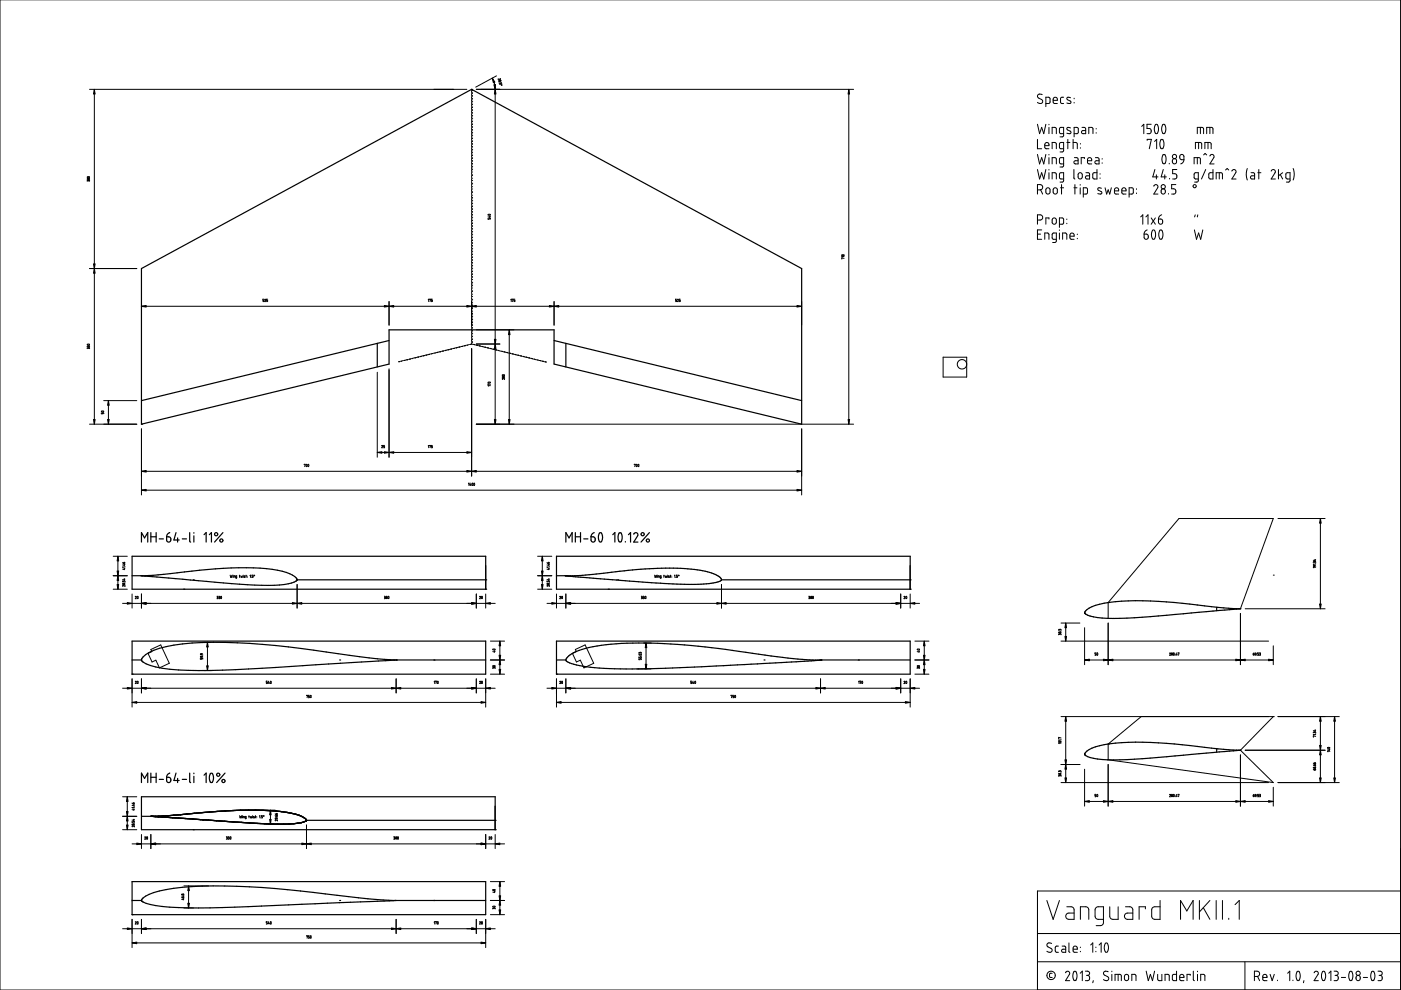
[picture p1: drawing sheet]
<svg xmlns="http://www.w3.org/2000/svg" width="297mm" height="210mm" viewBox="0 0 297 210" stroke-linecap="round" stroke-linejoin="round" font-family="sans-serif">
<g fill="none" stroke="#000" stroke-width=".21">
<path d="M0 0h296.9v209.9h-296.9zM19 18.9h80M20 18.9v71M96 18.9h.1M100 19.8h.1M100 19.7h.1M100 19.2h.1M100 19.1h.1M100 18.9h.1M100 19.3v.3M100 19.9v.3M101 18.9h80"/>
<path d="M104.4 16.6l.4 1 .2 1.1v71.2M105.3 16.1l-4.4 2.4M105.8 17.5h.1M105.9 17.7l.2 .1v-.2l.2-.1 .1 .3M106 16.6l.1 .2-.5-.1 .1 .3M180 18.9v71M18.5 37.5h.1a.17 .17 0 0 1 .2-.1 .17 .17 0 0 1 .1 .3zM18.7 38.3l-.2-.1v.2M18.7 38.3l.2-.1 .1 .2M18.7 38.3v.1M100 39.6h.1M100 39h.1"/>
<path d="M100 38.9h.1M100 38.3h.1M100 37.8h.1M100 37.2h.1M100 37.1h.1M100 36.5h.1M100 36h.1M100 35.9h.1M100 35.4h.1M100 35.3h.1M100 34.8h.1M100 34.7h.1"/>
<path d="M100 34.2h.1M100 34.1h.1M100 33.6h.1M100 33.5h.1M100 33h.1M100 32.9h.1M100 32.4h.1M100 32.3h.1M100 31.8h.1M100 31.7h.1M100 31.2h.1M100 31.1h.1"/>
<path d="M100 30.6h.1M100 30.5h.1M100 30h.1M100 29.9h.1M100 29.4h.1M100 29.3h.1M100 28.8h.1M100 28.7h.1M100 28.2h.1M100 28.1h.1M100 27.6h.1M100 27.5h.1"/>
<path d="M100 27h.1M100 26.9h.1M100 26.4h.1M100 26.3h.1M100 25.8h.1M100 25.7h.1M100 25.2h.1M100 25.1h.1M100 24.6h.1M100 24.5h.1M100 24h.1M100 23.9h.1"/>
<path d="M100 23.4h.1M100 23.3h.1M100 22.8h.1M100 22.7h.1M100 22.2h.1M100 22.1h.1M100 21.6h.1M100 21.5h.1M100 21h.1M100 20.9h.1M100 20.4h.1M100 20.3h.1"/>
<path d="M100 20.5v.2M100 21.1v.3M100 21.7v.2M100 22.3v.2M100 22.9v.3M100 23.5v.2M100 24.1v.2M100 24.7v.3M100 25.3v.2M100 25.9v.2M100 26.5v.3M100 27.1v.2"/>
<path d="M100 27.7v.2M100 28.3v.3M100 28.9v.2M100 29.5v.2M100 30.1v.3M100 30.7v.2M100 31.3v.2M100 31.9v.3M100 32.5v.2M100 33.1v.2M100 33.7v.3M100 34.3v.2"/>
<path d="M100 34.9v.2M100 35.5v.3M100 36.1v.2M100 36.6h.1M100 36.7v.2M100 37.3v.2M100 37.7h.1M100 37.9v.2M100 38.4h.1M100 38.5v.2M100 39.1v.2M100 39.5h.1"/>
<path d="M100 39.7v.2M220 29.5v2h.9M220 26.4l.4 1.9 .5-1.3 .4 1.3 .4-1.9M220 32.7l.4 2.1 .5-1.4 .4 1.4 .4-2.1M220 35.9l.4 2.1 .5-1.4 .4 1.4 .4-2.1M221 20.1l-.7-.1-.3 .1v.4l.1 .2 .9 .6v.4l-.3 .2-.7-.2M221.5 30.9h.9l-.2-.6-.3-.1-.3 .2-.1 .8 .3 .3h.6M221.7 21.9l.9-.1v-.9l-.1-.2-.8-.1v2M221.8 40l.5-.2 .3 .2v.8l-.3 .3h-.3l-.2-.2zM222.4 26.4v.1M222.4 27v1.3M222.4 32.7v.2"/>
<path d="M222.4 33.4v1.4M222.4 35.9v.1M222.4 36.6v1.4M223.1 28.3v-1.3h.6l.2 .2 .1 1.1M223.1 31.5v-1.3h.5l.3 .2 .1 1.1M223.1 34.8v-1.4h.6l.2 .2 .1 1.2M223.1 38v-1.4h.6l.2 .2 .1 1.2M223.3 21.3h.9l-.1-.6-.3-.1-.4 .1-.1 .9 .2 .3h.7M223.4 39.9l.4-.1 .4 .3v.7l-.3 .3h-.3l-.3-.3zM224.9 39.8h.6M225.1 39.1v2M225.5 20.6h-.4l-.2 .3v.9l.6 .1"/>
<path d="M225.5 28.3l-.8-.1-.1-.9 .2-.2 .7-.1v1.8l-.3 .2h-.5M225.5 31.5l-.8-.1-.1-.9 .2-.3h.7v1.8l-.3 .2h-.5M225.5 34.8h-.6l-.3-.3v-.8l.2-.2 .7-.1v1.8l-.2 .2h-.6M225.5 38h-.6l-.2-.2-.1-.9 .2-.2 .7-.1v1.8l-.2 .2h-.6M226.2 30.2h.6M226.4 29.5v2M227 20.7l-.4-.1a.29 .29 0 0 0-.4 .1 .29 .29 0 0 0 .1 .4l.6 .3a.35 .35 0 0 1 0 .5 .35 .35 0 0 1-.5 0l-.2-.1M227 27.1l-.4-.1a.29 .29 0 0 0-.4 .1 .29 .29 0 0 0 .1 .4l.6 .3a.36 .36 0 0 1 0 .5 .36 .36 0 0 1-.5 0l-.2-.1M227.5 30.2l.8 .1 .1 1.2M227.5 29.5v2M227.7 35.9v1.9l.2 .2M227.7 39.8h.6"/>
<path d="M227.7 28.3l.9-.1v-1l-.1-.1-.8-.1v2M227.7 20.8v.2M227.7 21.7v.1M227.8 33.4h.5l.3 .3v1.1l-.7-.1a.34 .34 0 0 1-.2-.3 .34 .34 0 0 1 .3-.3h.6M227.9 39.1v2M228.7 36.7l.4-.1 .3 .3v.7l-.2 .3h-.3l-.3-.2zM229 39.1v.2M229 39.8v1.3M229.1 30.4v.1M229.1 31.3v.1M229.4 27h.6l.2 .3v1h-.6a.33 .33 0 0 1-.3-.3 .33 .33 0 0 1 .3-.3h.6M229.9 33.6v-.2h-.7v1.4"/>
<path d="M230.2 36.6h.6l.2 .3v1.1l-.7-.1a.34 .34 0 0 1-.2-.3 .34 .34 0 0 1 .4-.3h.5M230.6 34.1h.9l-.3-.6h-.5l-.1 1 .1 .2 .8 .1M230.8 28.3v-1.3l.9 .1v1.2M232.2 33.4h.6l.2 .3v1.1l-.6-.1a.34 .34 0 0 1-.3-.3 .34 .34 0 0 1 .4-.3h.5M232.4 27.2v.1M232.4 28.1v.1M232.6 35.9v2.1l-.8-.1-.1-.2 .1-1 .8-.1M233.2 36.8v.1M233.2 37.7v.1M233.5 39.9l-.3-.1a.31 .31 0 0 0-.4 .1 .31 .31 0 0 0 .1 .4l.6 .3a.36 .36 0 0 1 0 .5 .36 .36 0 0 1-.6 0l-.2-.1M233.7 33.6v.1M233.7 34.5v.1"/>
<path d="M234.3 39.8l.3 1.3 .3-.8 .4 .8 .3-1.3M242.1 26.8l.4-.4v1.9M243.2 29.8v-.3h.9l-.4 2M244.1 26.4h-.9v.8l.6 .1 .3 .3-.2 .6-.7 .1M244.6 39.5l.4-.4 .5 .4-.9 1.6h.9M244.8 30l.4-.5v2M244.9 35.9l-.5 1.6h1.1M245 26.4a.64 .64 0 0 1 .6 .9l-.1 .7a.36 .36 0 0 1-.4 .3 .36 .36 0 0 1-.3-.4v-.8zM245.2 37.1v.9M246.1 29.7a.56 .56 0 0 1 .6 .1 .56 .56 0 0 1 .1 .6l-.1 .8a.36 .36 0 0 1-.5 .3 .36 .36 0 0 1-.2-.4l-.1-.8zM246.5 26.5a.52 .52 0 0 1 .6 .1 .52 .52 0 0 1 .1 .6l-.1 .8a.38 .38 0 0 1-.5 .3 .38 .38 0 0 1-.2-.5l-.1-.7zM246.6 32.9a.56 .56 0 0 1 .5 .1 .56 .56 0 0 1 .1 .6l-.1 .9a.38 .38 0 0 1-.5 .2 .38 .38 0 0 1-.2-.5v-.7z"/>
<path d="M246.6 35.9l-.4 1.6h1.1M247 37.1v.9M247.9 34.6v.2M248 37.8v.2M248.7 33.8l.2-.2 .5 .2v.6l-.1 .3-.3 .1-.3-.2zM249.3 39.1h-.9v.9h.6l.3 .4-.2 .7h-.7M249.5 35.9h-.9v.9l.6 .1 .3 .3-.1 .6-.8 .2M250.2 32.9l.3-.2 .4 .2 .1 .2v.8l-.7-.2-.2-.2zM251 33.9l-.2 .6-.5 .3M253.2 34.8v-1.4l1.2 .1 .1 1.3M253.4 31.5v-1.3l1.3 .1 .1 .1v1.1M253.9 28.3v-1.3l1.2 .1 .1 1.2"/>
<path d="M253.9 33.4v1.4M254.1 38h-.6l-.3-.2v-.9l.1-.2 .8-.1v1.8l-.3 .2h-.5M254.1 30.2v1.3M254.5 27v1.3M255.2 32.9l.3-.4 .3 .4M255.5 31.5v-1.3h1.1l.2 .3v1M255.6 35.9l-.9 2.1M255.8 28.3v-1.3l1.3 .1 .1 1.2M256.1 30.2v1.3M256.5 33.1l.4-.4 .5 .3v.3l-.9 1.5h.9M256.5 27v1.3M257.2 35.9v2.1l-.7-.1-.2-.2v-1l.9-.1"/>
<path d="M257.9 38v-1.4l1.2 .1 .1 1.3M258.5 36.6v1.4M259.8 36l.4-.3 .3 .3M261.2 36.3l.4-.4 .4 .3v.4l-.8 1.4h.9M264.5 35.7l-.3 1.2 .3 1.3M265.2 36.6h.6l.2 .3v1.1l-.7-.1a.34 .34 0 0 1-.2-.4 .34 .34 0 0 1 .4-.2h.5M266.7 36.6h.6M266.9 35.9v2.1M269.5 36.3l.4-.4 .5 .3-.1 .4-.8 1.4h.9M271.1 35.9v2.1M271.4 37l.5 1M271.9 36.6l-.8 .7"/>
<path d="M273.5 38h-.6l-.2-.2-.1-.9 .2-.2 .7-.1v1.7l-.2 .3h-.6M274.2 35.7l.2 1.1-.2 1.4M19 56.9h10M100 60h.1M100 59.9h.1M100 59.3h.1M100 58.8h.1M100 58.7h.1M100 58.2h.1M100 58.1h.1M100 57.6h.1M100 57.5h.1"/>
<path d="M100 57h.1M100 56.9h.1M100 56.4h.1M100 56.3h.1M100 55.8h.1M100 55.7h.1M100 55.2h.1M100 55.1h.1M100 54.6h.1M100 54.5h.1M100 54h.1M100 53.9h.1"/>
<path d="M100 53.4h.1M100 53.3h.1M100 52.8h.1M100 52.7h.1M100 52.2h.1M100 52.1h.1M100 51.6h.1M100 51.5h.1M100 51h.1M100 50.9h.1M100 50.4h.1M100 50.3h.1"/>
<path d="M100 49.8h.1M100 49.7h.1M100 49.2h.1M100 49.1h.1M100 48.6h.1M100 48.5h.1M100 48h.1M100 47.9h.1M100 47.4h.1M100 47.3h.1M100 46.8h.1M100 46.7h.1"/>
<path d="M100 46.2h.1M100 46.1h.1M100 45.6h.1M100 45.5h.1M100 45h.1M100 44.9h.1M100 44.4h.1M100 44.3h.1M100 43.8h.1M100 43.7h.1M100 43.2h.1M100 43.1h.1"/>
<path d="M100 42.6h.1M100 42.5h.1M100 42h.1M100 41.9h.1M100 41.4h.1M100 40.8h.1M100 40.7h.1M100 40.1h.1M100 40.2h.1M100 40.3v.3M100 40.9v.2M100 41.3h.1"/>
<path d="M100 41.5v.2M100 42.1v.3M100 42.7v.2M100 43.3v.2M100 43.9v.3M100 44.5v.2M100 45.1v.2M100 45.7v.3M100 46.3v.2M100 46.9v.2M100 47.5v.3M100 48.1v.2"/>
<path d="M100 48.7v.2M100 49.3v.3M100 49.9v.2M100 50.5v.2M100 51.1v.3M100 51.7v.2M100 52.3v.2M100 52.9v.2M100 53.5v.2M100 54.1v.2M100 54.7v.2M100 55.3v.2"/>
<path d="M100 55.9v.2M100 56.5v.2M100 57.1v.2M100 57.7v.2M100 58.3v.2M100 58.9v.2M100 59.4h.1M100 59.5v.2M103.5 46.2v.3h.2l.1-.3 .1 .1 .1 .2M103.5 45.5v-.1a.18 .18 0 0 1 .3 0 .18 .18 0 0 1 0 .2h-.3zM103.8 45.9h.2M103.9 45.8v.3l-.4-.1"/>
<path d="M178.5 54.1v-.1a.17 .17 0 0 1 .3-.1 .17 .17 0 0 1 0 .3zM179 54.8l-.5-.1v.2M179 54.4h-.5l.1 .1M220 40.3h.6l.3-.2 .2-.5-.2-.3-.9-.2v2M220 46.7l.9-.2 .2-.3-.2-.5-.3-.1h-.6v1.9M220 49.6h.6M220.6 40.2l.5 .9M220.9 48.7h-.9v2h.9M221.5 50.7v-1.3l.8 .1 .1 1.2M222.4 46.4v-.2h-.7v1.3M223.2 46.4l.4-.2 .3 .3v.8l-.3 .2-.5-.2zM224 50.7l-.9-.1v-.9l.1-.2 .8-.1v1.7l-.2 .3h-.6"/>
<path d="M224.6 47.5l.8-.1 .1-1-.1-.1-.8-.1v2M224.6 48.7v.2M224.6 49.4v1.3M225.3 50.7v-1.3l.8 .1 .1 1.2M226.2 46.4v.1M226.2 47.3v.1M226.8 50.1h.9l-.1-.6-.3-.1-.4 .2-.1 .8 .3 .3h.6M228.4 49.6v.1M228.4 50.5v.1M229.7 41.1h.6l.2-.1 .1-.9-.2-.2-.7-.1v2M236.3 40.5h.9l-.1-.6-.3-.1-.4 .1-.1 .9 .2 .3h.7M237.8 40.5h.9l-.1-.6-.4-.1-.3 .2-.1 .9 .3 .2h.6"/>
<path d="M239.4 41.1h.6l.2-.1 .1-1-.2-.2h-.7v2M241 40v.2M241 40.9v.1M241.9 46l.4-.4v1.9M242.6 49.6l.6 .1 .2 .1 .1 .6-.3 .3h-.3l-.3-.2zM243 46l.4-.4v1.9M243.2 48.7l-.5 .4-.1 .5M244.1 46.2l.9 1.3M244.3 48.9a.56 .56 0 0 1 .6 .1 .56 .56 0 0 1 .1 .6l-.1 .8a.36 .36 0 0 1-.4 .3 .36 .36 0 0 1-.3-.5l-.1-.7zM245 46.2l-.9 1.3M245.6 46.4l.8 .1 .1 .3-.1 .6-.2 .1-.5-.1zM245.9 48.9a.58 .58 0 0 1 .6 .1 .58 .58 0 0 1 .1 .7l-.1 .7a.38 .38 0 0 1-.5 .3 .38 .38 0 0 1-.3-.5v-.7z"/>
<path d="M246.3 40.2l.3-.2 .4 .2 .1 .5-.2 .4h-.3l-.3-.1zM246.3 45.6l-.5 .2-.2 .6M247.7 41v.1M253.2 48.7l.5 2 .4-1.3 .5 1.3 .4-2M253.4 45.6l-.1 .4M254 45.6l-.1 .4M18.5 73h.1a.17 .17 0 0 1 .2-.1 .17 .17 0 0 1 .1 .3zM18.7 73.8l-.2-.1v.2M18.7 73.8l.2-.1 .1 .2M18.7 73.4h-.2v.2M18.7 73.4l.2-.1 .1 .3M18.7 73.4v.1"/>
<path d="M18.7 73.8v.1M30 63.9v5M30 64.9h140M56 63.4h-.3v.3l.3 .1-.3 .1M56.1 63.5h.2l-.2 .4h.2M56.1 63.5h.1M56.7 63.4h-.2v.3l.2 .1-.2 .1M80 78.9v18M82.5 63.9v5M82.5 78.2v18.7M84.5 76.7h.1M84.8 76.6l-.2 .1"/>
<path d="M84.9 76.6h.1M85 76.6h.1M85.4 76.5h-.2M85.5 76.5h.1M85.6 76.4h.1M86 76.3l-.2 .1M86.1 76.3h.1M86.2 76.3h.1M86.6 76.2l-.3 .1M86.7 76.2h.1M86.8 76.1h.1M87.2 76.1h-.3"/>
<path d="M87.3 76h.1M87.4 76h.1M87.7 75.9l-.2 .1M87.9 75.9h.1M88 75.9h.1M88.3 75.8h-.2M88.4 75.7h.1M88.6 75.7h.1M88.9 75.6l-.2 .1M89 75.6h.1M89.1 75.6h.1M89.5 75.5h-.2"/>
<path d="M89.6 75.5h.1M89.7 75.4h.1M90.1 75.4h-.3M90.2 75.3h.1M90.3 75.3h.1M90.7 75.2l-.3 .1M90.8 75.2h.1M90.8 63.5l.1-.1v.5M90.9 75.1h.1M91.1 63.5l.2-.1-.1 .5M91.2 75.1h-.2M91.4 75h.1"/>
<path d="M91.5 75h.1M91.7 63.4h-.2v.3h.2l-.2 .2M91.8 74.9l-.2 .1M91.9 74.9h.1M92.1 74.9h.1M92.4 74.8h-.2M92.5 74.8h.1M92.6 74.7h.1M93 74.6l-.2 .1M93.1 74.6h.1M93.2 74.6h.1M93.6 74.5h-.3"/>
<path d="M93.7 74.5h.1M93.8 74.4h.1M94.1 74.4h-.2M94.3 74.3h.1M94.4 74.3h.1M94.7 74.2l-.2 .1M94.8 74.2h.1M95 74.2h.1M95.3 74.1h-.2M95.4 74h.1M95.5 74h.1M95.9 73.9l-.2 .1"/>
<path d="M96 73.9h.1M96.1 73.9h.1M96.5 73.8l-.3 .1M96.6 73.8h.1M96.7 73.7h.1M97.1 73.6l-.3 .1M97.2 73.6h.1M97.3 73.6h.1M97.6 73.5l-.2 .1M97.8 73.5h.1M97.9 73.4h.1M98.2 73.4h-.2"/>
<path d="M98.3 73.3h.1M98.5 73.3h.1M98.8 73.2l-.2 .1M98.9 73.2h.1M99 73.2h.1M99.4 73.1h-.2M99.5 73h.1M99.6 73h.1M100 72.6h.1M100 72.5h.1M100 72h.1M100 71.9h.1"/>
<path d="M100 71.4h.1M100 71.3h.1M100 70.8h.1M100 70.7h.1M100 70.2h.1M100 70.1h.1M100 69.6h.1M100 69.5h.1M100 69h.1M100 68.9h.1M100 68.4h.1M100 68.3h.1"/>
<path d="M100 67.8h.1M100 67.7h.1M100 67.2h.1M100 67.1h.1M100 66.6h.1M100 66.5h.1M100 66h.1M100 65.4h.1M100 65.3h.1M100 64.8h.1M100 64.7h.1M100 64.2h.1"/>
<path d="M100 63.6h.1M100 63.5h.1M100 62.9h.1M100 62.4h.1M100 61.8h.1M100 61.7h.1M100 61.1h.1M100 60.6h.1M100 60.5h.1M100 60.1v.2M100 60.7v.2M100 61.2h.1"/>
<path d="M100 61.3v.2M100 61.9v.2M100 62.3h.1M100 62.5v.2M100 63h.1M100 63.1v.3M100 63.7v5.2M100 69.1v.2M100 69.7v.2M100 70.3v.2M100 70.9v.2M100 71.5v.2"/>
<path d="M100 72.1v.2M100 72.7v.2M100 73.9v27M100 72.9l.2 .1M100 72.9l-.2 .1M100.3 73h.1M100.5 73h.1M100.6 73.1h.2M100.9 73.2h.1M101 72.9h5M101 69.9h8M101 73.2h.1"/>
<path d="M101.2 73.2l.2 .1M101.5 73.3h.1M101.6 73.3h.1M101.7 73.4h.3M102.1 73.4h.1M102.2 73.5h.1M102.3 73.5l.3 .1M102.7 73.6h.1M102.8 73.6h.1M102.9 73.6l.2 .1M103.3 73.7h.1M103.4 73.8h.1"/>
<path d="M103.5 73.8l.2 .1M103.8 73.9h.1M103.9 73.9h.1M104.1 73.9l.2 .1M104.4 74h.1M104.5 74h.1M104.6 74.1h.3M105 74.2h.1M105.1 74.2h.1M105.2 74.2l.3 .1M105.6 74.3h.1M105.7 74.3h.1"/>
<path d="M105.8 74.4h.2M106.2 74.4h.1M106.3 74.5h.1M106.4 74.5h.2M106.5 79.9h.1a.18 .18 0 0 1 .2-.1 .18 .18 0 0 1 .1 .2zM106.5 79.5h.1a.17 .17 0 0 1 .2-.1 .17 .17 0 0 1 0 .3zM106.7 74.6h.1M106.9 74.6h.1M107 74.6l.2 .1M107.3 74.7h.1M107.4 74.8h.1M107.6 74.8h.2"/>
<path d="M107.9 74.9h.1M108 69.9v20M108 74.9h.1M108.1 74.9l.3 .1M108.3 63.5l.1-.1v.5M108.5 75h.1M108.6 63.5l.2-.1-.1 .5M108.6 75h.1M108.7 75.1h.3M109.1 75.1h.1M109.2 63.4h-.3v.3l.3 .1-.3 .1M109.2 75.2h.1"/>
<path d="M109.3 75.2l.2 .1M109.7 75.3h.1M109.8 75.3h.1M109.9 75.4h.2M110.2 75.4h.1M110.4 75.5h.1M110.5 75.5h.2M110.8 75.6h.1M110.9 75.6h.1M111.1 75.6l.2 .1M111.4 75.7h.1M111.5 75.7h.1"/>
<path d="M111.6 75.8h.3M112 75.9h.1M112.1 75.9h.1M112.2 75.9l.3 .1M112.6 76h.1M112.7 76h.1M112.8 76.1h.2M113.2 76.1h.1M113.3 76.2h.1M113.4 76.2l.2 .1M113.7 76.3h.1M113.9 76.3h.1"/>
<path d="M114 76.3l.2 .1M114.3 76.4h.1M114.4 76.5h.1M114.6 76.5h.2M114.9 76.6h.1M115 76.6h.1M115.1 76.6l.3 .1M115.5 76.7h.1M115.6 76.7h.1M115.7 76.8h.1M117.5 63.9v5M143.4 63.4h-.2v.3h.2l-.2 .2"/>
<path d="M143.6 63.5h.2l-.2 .4h.2M144.2 63.4h-.2v.3l.2 .1-.2 .1M170 63.9v5M200 75.7h5v4.2h-5zM19 89.9h10M21.5 87.5v.2h.2l.1-.2 .2 .2M21.5 87.2a.19 .19 0 0 1 .3-.1 .19 .19 0 0 1 .1 .2zM22 84.9h7M23 84.9v5M30 99.9h140M30 90.9v14M64.5 98.5l.2-.1-.1 .5"/>
<path d="M64.9 98.4l.2 .1a.19 .19 0 0 1 .1 .2 .19 .19 0 0 1-.3 .1zM65.3 98.5h.1a.18 .18 0 0 1 .2 .2 .18 .18 0 0 1-.3 .1zM80 95.9h20M80.9 94.5l.3 .1-.3 .3h.3M80.9 94.5h.1M81.5 94.4h-.2v.3h.2v.2h-.2M90.8 94.6l.1-.2v.5M91.1 94.5l.2-.1-.1 .5M91.7 94.4h-.2v.3h.2v.2h-.2M101 89.9h80M103.5 81.1v-.1a.19 .19 0 0 1 .3-.1 .19 .19 0 0 1 .1 .3zM104 81.8h-.5l.1 .1"/>
<path d="M104 81.5l-.5-.1v.2M107 80.2v.2l-.5-.2 .1 .2M134.5 98.5l.2-.1-.1 .5M134.9 98.5h.1a.19 .19 0 0 1 .2 .2 .19 .19 0 0 1-.3 .1zM135.3 98.4l.1 .1a.19 .19 0 0 1 .1 .2 .19 .19 0 0 1-.2 .1zM170 90.9v14M24 117.9h3M25 117.9v7M26 119.3l.2 .1M26.2 119.3h.3l-.1 .1h-.2zM26.3 119.7h.2M26.4 119.6v.3l-.4-.1"/>
<path d="M30 103.9h140M99.3 102.6l.1-.2v.5M99.7 102.4l-.1 .4h.3M99.8 102.7v.2M100.1 102.5h.1a.19 .19 0 0 1 .1 .2 .19 .19 0 0 1-.2 .1zM100.5 102.5h.1a.19 .19 0 0 1 .1 .2 .19 .19 0 0 1-.3 .1zM114 117.9h3M115 117.9v7M116 119.3l.2 .1M116.2 119.3l.3 .1h-.3zM116.2 119.7h.3M116.4 119.6v.3l-.4-.1"/>
<path d="M271 109.9h9.9M278.7 119.2l-.2-.1-.1 .2M278.7 119.2l.2-.1 .1 .2M278.7 119.2h.1M278.7 119.9l-.1 .2M278.7 119.9h-.2l.1 .2M278.7 119.9l.3 .2M278.7 118.7h.3M278.8 118.6v.3l-.4-.1M278.9 119.4h.1M279 119.6h-.6l.2 .1M280 109.9v19.2"/>
<path d="M24 122.1h3M24 124.9h3M26 123.1v.3h.2l.1-.3 .2 .3M26 127.9h79M26.1 124.3h.1M26.3 120.6h.2M26.3 122.8h.2M26.4 120.5v.3l-.4-.1M26.4 122.7v.3l-.4-.1M26.5 120.1h.1M26.5 123.5h.1M26.5 124.1v.2l-.4-.2v.2"/>
<path d="M26.5 120.2h-.5l.1 .1M28 125.9v3M28.7 126.5h.2l-.2 .4h.2M29.1 126.4l.2 .1a.18 .18 0 0 1 .1 .3 .18 .18 0 0 1-.3 0zM30 125.9v3M32 137.7l2.1-1 1.8 3.9-2.1 1-.8-1.6-.8 .4-.8-1.9 .8-.3zM42.5 139.5v.3h.2l.1-.3 .2 .3M42.5 138.6h.3l-.1 .2h-.2zM42.5 139.1h.3l-.1 .3-.2-.1zM42.8 139.1l.2 .2M42.8 138.6l.2 .1M43 139h.1"/>
<path d="M43 136.2h1.3M44 136.2v6M46 126.4l.2 .1-.1 .2M46 126.7h.1M46.1 126.7l.1 .2h-.2M46.4 126.4l.2 .1-.1 .2M46.4 126.7h.1M46.5 126.7l.1 .1-.2 .1M46.8 126.4l.1 .1a.18 .18 0 0 1 .2 .3 .18 .18 0 0 1-.3 0zM48.8 121.9l.1 .5 .1-.3 .1 .3 .1-.5M49.4 121.9v.1M49.4 122.1v.3"/>
<path d="M49.6 122.4v-.3h.2v.3M50.2 122.4h-.2v-.3h.2v.4l-.2 .1M50.7 122.1h.2M50.8 121.9v.5M51.1 122.1v.3l.1-.2 .1 .2 .1-.3M51.6 121.9v.1M51.6 122.1v.3M51.9 122.1l-.2 .1 .2 .2h-.2M52.1 122.1h.2M52.2 121.9v.5M52.5 122.2h.1M52.5 122.4h.1"/>
<path d="M53 122l.1-.1v.5M53.3 122.4h.1M53.7 121.9h-.3v.3l.3 .1-.3 .1M63 123.9v5M81.5 126.4l.2 .1-.1 .2M81.5 126.7h.1M81.6 126.7l.1 .2h-.2M82.3 126.4l.1 .1a.18 .18 0 0 1 .2 .3 .18 .18 0 0 1-.3 0zM101 125.9v3M101.7 126.5h.2l-.2 .4h.2M102.1 126.4l.2 .1a.19 .19 0 0 1 0 .2 .19 .19 0 0 1-.2 .1zM103 125.9v3"/>
<path d="M104 135.9h3M104 139.9h3M104.5 137.7v-.1a.18 .18 0 0 1 .3-.1 .18 .18 0 0 1 0 .3zM104.8 138.1h.2M104.9 138v.3l-.4-.1M106 135.9v7M114 122.1h3M114 124.9h3M116 123.1v.3h.2l.1-.3 .2 .3M116 127.9h79M116.2 120.6h.3M116.2 122.8h.3"/>
<path d="M116.4 120.5v.3l-.4-.1M116.4 122.7v.3l-.4-.1M116.5 120.1h.1M116.5 123.5h.1M116.5 124.1v.2l-.4-.2-.1 .1 .1 .1M116.5 120.2h-.5l.1 .1M118 125.9v3M118.7 126.5h.2l-.2 .4h.2M119.1 126.4l.2 .1a.19 .19 0 0 1 0 .2 .19 .19 0 0 1-.2 .1zM120 125.9v3M122 137.7l2.1-1 1.8 3.9-2.1 1-.8-1.6-.8 .4-.8-1.9 .8-.3zM135.5 139.6v.3h.2l.1-.3 .2 .3"/>
<path d="M135.5 139.3v.2h.2l.1-.2 .2 .2M135.5 138.7a.18 .18 0 0 1 .3-.1 .18 .18 0 0 1 0 .3zM135.7 138.4l-.1-.1-.1 .2M135.7 138.4l.2-.1 .1 .2M135.7 138.4v.1M136 139.1h.1M136 126.4l.2 .1-.1 .2M136 126.7h.1M136.1 126.7l.1 .1-.2 .1M136.4 126.4l.2 .1-.1 .2M136.4 126.7h.1M136.4 136.3h1.6"/>
<path d="M136.5 126.7l.1 .2h-.2M136.8 126.4l.1 .1a.18 .18 0 0 1 .1 .3 .18 .18 0 0 1-.2 0zM137 136.3v5.5M138.8 121.9l.1 .5 .1-.3 .1 .3 .1-.5M139.4 121.9v.1M139.4 122.1v.3M139.6 122.4v-.3h.2v.3M140.2 122.4h-.2v-.3h.2v.5h-.2M140.7 122.1h.2M140.8 121.9v.5M141.1 122.1v.3l.1-.2 .1 .2 .1-.3M141.5 121.9v.1"/>
<path d="M141.5 122.1v.3M141.9 122.1l-.2 .1 .2 .2h-.2M142.1 122.1h.2M142.2 121.9v.5M142.4 122.2h.1M142.4 122.4h.1M143 122l.1-.1v.5M143.3 122.4h.1M143.6 121.9h-.2v.3h.2v.2h-.2M153 123.9v5M171.5 126.4l.2 .1-.1 .2M171.5 126.7h.1"/>
<path d="M171.6 126.7l.1 .2h-.2M172.3 126.4l.1 .1a.18 .18 0 0 1 .1 .3 .18 .18 0 0 1-.2 0zM191 125.9v3M191.7 126.5h.2l-.2 .4h.2M192.1 126.4l.1 .1a.18 .18 0 0 1 .1 .3 .18 .18 0 0 1-.2 0zM193 125.9v3M194 135.9h3M194 139.9h3M194.5 137.6a.18 .18 0 0 1 .3-.1 .18 .18 0 0 1 0 .3h-.3zM194.8 138.1h.2M194.9 138v.3l-.4-.1M196 135.9v7"/>
<path d="M224.7 134.5l-.1-.1-.1 .2M224.7 134.5l.2-.1 .1 .2M224.7 133.5l-.2-.1v.2M224.7 133.5l.2-.1 .1 .2M224.7 133.5v.1M224.7 134.5h.1M224.9 133.8h.1M225 135.9h44M225 132.1h4M226 132.1v3.8M230 139.9h40M230 133.1v7.8"/>
<path d="M232.4 138.4h-.2v.2l.2 .1-.2 .2M232.6 138.5h.1a.18 .18 0 0 1 .1 .3 .18 .18 0 0 1-.2 0zM234.9 127.8h.1M234.9 132.1v8.8M248 138.5h.2l-.2 .4h.2M248 138.5h.1M248.8 138.5h.1a.18 .18 0 0 1 .2 .3 .18 .18 0 0 1-.3 0zM249.2 138.9h.1M249.4 138.4l-.1 .4h.3M249.5 138.7v.2M249.8 138.5l.2-.1-.1 .5M263 129.1l7-19.2h-20l-15.1 17.9v3.3"/>
<path d="M263 130.1v10.8M264 129.1h16.9M265.7 138.6l.2 .1v.2h-.2zM265.9 138.4l-.2 .2M266.1 138.4l.2 .3h-.2zM266.3 138.7l-.2 .2M266.5 138.9h.1M266.9 138.4h-.3v.2l.3 .1-.3 .2M267 138.4l.3 .1-.2 .1M267.1 138.6h.1M267.1 138.6l.2 .3h-.3M270 121.9h.1"/>
<path d="M270 136.9v4M278.6 120.1h.1M279 120.3h-.6l.2 .1M26 145.9h79M28 143.9v6M28 148.9h75M28.7 144.5h.2l-.2 .4h.2M28.7 144.5h.1M29.1 144.5h.2a.18 .18 0 0 1 .1 .2 .18 .18 0 0 1-.3 .1zM30 143.9v3M43.2 142.2h1.8M56.7 144.4h-.2v.3l.2 .1-.2 .1"/>
<path d="M57 144.4l-.1 .4h.2M57 144.7v.2M57.3 144.5h.2a.18 .18 0 0 1 .1 .2 .18 .18 0 0 1-.3 .1zM65 147.5l.2-.1-.1 .5M65.6 147.4h-.2v.3h.2l-.2 .2M65.8 147.4l.2 .1a.19 .19 0 0 1 0 .2 .19 .19 0 0 1-.2 .1zM84 143.9v3M92 144.5l.2-.1v.5M92.3 144.5l.2-.1-.1 .5M92.8 144.5h.1a.18 .18 0 0 1 .1 .2 .18 .18 0 0 1-.3 .1zM101 143.9v3M101.7 144.5h.2l-.2 .4h.2"/>
<path d="M101.7 144.5h.1M102.1 144.4l.2 .1a.19 .19 0 0 1 0 .2 .19 .19 0 0 1-.2 .1zM103 143.9v6M104 142.9h3M104.5 141.2a.18 .18 0 0 1 .3-.2 .18 .18 0 0 1 0 .3zM104.7 141.6l-.2-.1v.2M104.7 141.6v.1M104.8 141.5l-.1 .1M104.8 141.5h.1M104.9 141.5l.1 .2M116 145.9h79M118 148.9h75"/>
<path d="M118 143.9v6M118.7 144.5h.2l-.2 .4h.2M118.7 144.5h.1M119.1 144.4l.2 .1a.19 .19 0 0 1 0 .2 .19 .19 0 0 1-.2 .1zM120 143.9v3M135 141.8h3M146.7 144.4h-.2v.3h.2l-.2 .2M146.9 144.4l-.1 .4h.3M147 144.7v.2M147.3 144.5h.2a.19 .19 0 0 1 .1 .2 .19 .19 0 0 1-.3 .1zM155 147.5l.2-.1-.1 .5M155.6 147.4h-.2v.3h.2l-.2 .2"/>
<path d="M155.8 147.4l.1 .1a.18 .18 0 0 1 .1 .3 .18 .18 0 0 1-.2 0zM174 143.9v3M182 144.5l.1-.1v.5M182.3 144.5l.2-.1-.1 .5M182.8 144.5h.1a.19 .19 0 0 1 .1 .2 .19 .19 0 0 1-.3 .1zM191 143.9v3M191.7 144.5l.1-.1 .1 .2-.2 .3h.2M191.7 144.5h.1M192.1 144.5h.1a.18 .18 0 0 1 .1 .2 .18 .18 0 0 1-.2 .1zM193 143.9v6M194 142.9h3M194.5 141.2a.18 .18 0 0 1 .3-.2 .18 .18 0 0 1 0 .3h-.2z"/>
<path d="M194.7 141.6l-.2-.1v.2M194.7 141.6l.2-.1 .1 .2M194.7 141.6v.1M224.5 157.2a.18 .18 0 0 1 .3-.1 .18 .18 0 0 1 0 .3h-.3zM224.9 156.7h.1M225 151.9h45l-7 7.2 7 6.8-35.1-4.8v-3.3l7.1-5.9M225 156.5l-.5-.2v.3M225 157.6h-.5l.1 .1M225 156.9h-.5l.1 .1M226 151.9v14M234.9 157.8h.1M264 159.1h16.9"/>
<path d="M270 151.9h.1M271 151.9h13M278.7 155.3l-.2-.1-.1 .2M278.7 155.3l.2-.1 .1 .2M278.7 155.3v.1M278.7 154.8h.3M278.8 154.7v.3l-.4-.1M278.9 155.6h.1M279 156.1l-.6-.1 .1 .3M279 155.7h-.6l.2 .2M280 151.9v14M281.5 158.5a.18 .18 0 0 1 .3-.1 .18 .18 0 0 1 0 .3z"/>
<path d="M281.7 158.9h.3M281.8 158.8v.3l-.3-.1M282 159.3h-.5l.1 .1M283 151.9v14M26 173.1h3M26 168.9h3M26 175.9h3M27 168.9v7M28 170.3l.2 .1M28 174.1v.2h.2l.1-.2 .2 .1v.1M28 178.9h79M28.2 170.2h.3v.2h-.3z"/>
<path d="M28.3 171.6h.2M28.3 170.7h.2M28.3 173.8h.2M28.4 171.5v.3l-.4-.1M28.4 170.6v.3l-.4-.1M28.4 173.7v.3l-.4-.1M28.5 171h.1M28.5 174.5h.1M28.5 175.1v.2l-.4-.2v.2M28.5 171.2h-.5l.1 .1M30 176.9v3M30.7 177.5h.2l-.2 .4h.2"/>
<path d="M31.2 177.4l.1 .1a.19 .19 0 0 1 .1 .2 .19 .19 0 0 1-.3 .1zM32 176.9v3M48 177.4l.2 .1-.1 .2M48 177.7h.1M48.1 177.7l.1 .1-.2 .1M48.4 177.4l.2 .1-.1 .2M48.4 177.7h.1M48.5 177.7l.1 .2h-.2M48.8 177.4l.2 .1a.19 .19 0 0 1 0 .2 .19 .19 0 0 1-.2 .1zM50.8 172.9l.1 .5 .1-.3 .1 .3 .1-.5M51.4 172.9v.1M51.4 173.1v.3"/>
<path d="M51.6 173.4v-.3h.2v.3M52.2 173.4h-.2v-.3h.2v.4l-.2 .1M52.7 173.1h.2M52.8 172.9v.5M53.1 173.1v.3l.1-.2 .1 .2 .1-.3M53.6 172.9v.1M53.6 173.1v.3M53.9 173.1l-.2 .1 .2 .2h-.2M53.9 171.8h4.4M54.1 173.1h.2M54.2 172.9v.5M54.4 173.1v.1"/>
<path d="M54.4 173.4h.1M55 173l.1-.1v.5M55.3 173.4h.1M55.6 172.9h-.2v.2l.2 .1v.2h-.2M56.3 174.7h1.7M57.3 171.8v2.9M58.3 172.9l.2 .2M58.3 172.5l.2 .2M58.4 173.5h.2l-.2 .2zM58.6 172.9h.2v.2h-.3zM58.6 172.5h.2v.2h-.3zM58.6 173.4l.2 .2"/>
<path d="M58.8 173.2h.1M58.8 173.8v.2l-.4-.2v.2M65 174.9v5M83.5 177.4l.2 .1-.1 .2M83.5 177.7h.1M83.6 177.7l.1 .1-.2 .1M84.3 177.4l.2 .1a.18 .18 0 0 1 0 .2 .18 .18 0 0 1-.2 .1zM103 176.9v3M103.7 177.5l.1-.1 .1 .1-.2 .4h.2M104.1 177.5h.1a.18 .18 0 0 1 .2 .2 .18 .18 0 0 1-.3 .1zM105 176.9v3M224.7 164.5l-.2-.1v.2"/>
<path d="M224.7 164.5l.2-.1 .1 .2M224.7 163.5l-.2-.1v.2M224.7 163.5l.2-.1 .1 .2M224.7 163.5v.1M224.7 164.5h.1M224.9 163.8h.1M225 162.1h4M225 165.9h44M230 163.1v7.8M230 169.9h40M232.4 168.4h-.2v.3h.2l-.2 .2M232.6 168.4l.1 .1a.18 .18 0 0 1 .1 .2 .18 .18 0 0 1-.2 .1z"/>
<path d="M234.9 162.1v8.8M248 168.5h.2l-.2 .4h.2M248 168.5h.1M248.8 168.4l.1 .1a.18 .18 0 0 1 .2 .2 .18 .18 0 0 1-.3 .1zM249.2 168.9h.1M249.4 168.4l-.1 .4h.3M249.5 168.7v.2M249.8 168.5l.2-.1-.1 .5M263 160.1v10.8M265.7 168.7h.2v.2h-.2zM265.9 168.4l-.2 .3M266.1 168.5l.2-.1v.3h-.2z"/>
<path d="M266.3 168.7l-.2 .2M266.5 168.9h.1M266.9 168.4h-.3v.3l.3 .1-.3 .1M267 168.4l.3 .1-.2 .2M267.1 168.7h.1M267.1 168.7l.2 .1-.3 .1M270 166.9v4M271 165.9h13M278.4 163.1l.3 .2M278.4 162.2l.3 .1M278.4 161.8l.3 .1M278.7 163.1l.2-.1 .1 .2-.3 .1z"/>
<path d="M278.7 161.8l.2-.1 .1 .2h-.3zM278.7 162.1h.2v.2h-.2zM278.9 162.5h.1M26 196.9h79M28 194.9v6M28 199.9h75M28.7 195.5h.2l-.2 .4h.2M28.7 195.5h.1M29.1 195.5h.2a.18 .18 0 0 1 .1 .2 .18 .18 0 0 1-.3 .1zM30 194.9v3M38.5 190.2l.2 .1M38.7 190.1h.3v.2h-.3z"/>
<path d="M38.8 190.6h.2M38.9 190.5v.3l-.4-.1M39 189.9h.1M39 187.8h5.2M39 192.5h2M40 187.8v4.7M56.7 195.4h-.2v.2l.2 .1-.2 .2M57 195.4l-.1 .4h.2M57 195.7v.2M57.3 195.5h.2a.18 .18 0 0 1 .1 .2 .18 .18 0 0 1-.3 .1zM65 198.5l.2-.1-.1 .5M65.6 198.4h-.2v.2l.2 .1-.2 .2"/>
<path d="M65.8 198.4l.2 .1a.19 .19 0 0 1 0 .2 .19 .19 0 0 1-.2 .1zM84 194.9v3M92 195.5l.2-.1v.5M92.3 195.5l.2-.1-.1 .5M92.8 195.5h.1a.18 .18 0 0 1 .1 .2 .18 .18 0 0 1-.3 .1zM101 194.9v3M101.7 195.5h.2l-.2 .4h.2M101.7 195.5h.1M102.1 195.4l.2 .1a.19 .19 0 0 1 0 .2 .19 .19 0 0 1-.2 .1zM103 194.9v6M104 186.9h3M104 190.9h3"/>
<path d="M104 193.9h3M104.5 192.2a.19 .19 0 0 1 .3-.1 .19 .19 0 0 1 .1 .2zM104.5 188.6a.18 .18 0 0 1 .3-.1 .18 .18 0 0 1 0 .3h-.3zM104.7 192.6l-.2-.1v.2M104.7 192.6v.1M104.8 189.1h.2M104.8 192.5l-.1 .1M104.8 192.5h.1M104.9 192.5l.1 .2M104.9 189v.3l-.4-.2M106 186.9v7M220 197.9h76.9"/>
<path d="M222 190.9l1.3 4 1.3-4M226.2 192.3h1.1l.4 .5v2.1l-1.5-.1-.2-.5 .1-.5 .4-.2h1.2M226.6 199.9v1.8l.2 .2M229.1 194.9v-2.6h1.2l.5 .3v2.3M234 194.9h-1.2l-.5-.3-.1-1.8 .3-.5h1.5v3.4l-.5 .5-1.1 .1M235.3 192.3v2l.2 .5 .4 .1h1.2v-2.6M238.6 192.3h1.1l.5 .5v2.1l-1.5-.1-.3-.5 .2-.5 .4-.2h1.2M242.8 192.7v-.4h-1.3v2.6M246 190.9v4l-1.5-.1-.3-.5 .1-1.7 .4-.3h1.3M250.3 194.9v-4l1.3 2.2 1.4-2.2v4M254.3 190.9v4M255.1 192.4l1.4 2.5"/>
<path d="M256.5 190.9l-2.2 2.5M257.9 190.9v4M259.2 190.9v4M260.5 194.7v.2M261.9 191.8l.8-.9v4M296.9 188.9h-76.9v21M220 203.9h76.9M223 200l-.7-.1-.2 .2-.1 .3 .1 .3 .9 .5v.5l-.6 .2-.4-.2M223.1 206.4l-.6 .1v.7h.6M224.4 200.6h-.5l-.2 .3 .1 .9 .6 .1M225.2 200.6h.5l.3 .2v1.1l-.8-.1a.33 .33 0 0 1-.1-.3 .33 .33 0 0 1 .3-.2h.6M225.9 206.2l.5-.3 .4 .4-.9 1.6h.9"/>
<path d="M227.5 201.3h.9l-.2-.6-.3-.1-.3 .2-.1 .8 .3 .3h.6M227.7 206a.59 .59 0 0 1 .6 .8l-.1 .8a.38 .38 0 0 1-.5 .3 .38 .38 0 0 1-.2-.6v-.7zM229 206.4l.5-.5v2M229.1 200.8v.1M229.1 201.7v.1M230.1 205.9h.6l.3 .3-.1 .5-.3 .1M230.4 206.8h.2M230.6 206.8l.4 .3v.5l-.3 .3h-.6M231.2 200.4l.5-.5v2M231.8 207.9l-.1 .5M232.3 200.8v.1M232.3 201.7v.1"/>
<path d="M233 200.4l.5-.5v2M234.4 200a.56 .56 0 0 1 .5 .2 .56 .56 0 0 1 .1 .6l-.2 .9a.36 .36 0 0 1-.4 .2 .36 .36 0 0 1-.2-.5l-.1-.6zM234.9 206l-.6-.1-.3 .5 .1 .3 .9 .5v.6l-.5 .1-.5-.2M235.7 205.9v.1M235.7 206.6v1.3M236.4 207.9v-1.3l1.2 .1 .1 1.2M237.1 206.6v1.3M238.5 206.7l.4-.1 .4 .3v.7l-.3 .3h-.3l-.3-.2zM240 207.9v-1.3l.7 .1 .2 1.2M243 205.9l.5 2 .4-1.3 .4 1.3 .5-2M245.4 206.6v1l.3 .3h.6v-1.3M247 207.9v-1.3h.6l.3 .1v1.2"/>
<path d="M249.4 205.9v2h-.6l-.2-.3v-.9l.8-.1M250.1 207.2h.9l-.1-.5-.4-.1-.3 .2-.1 .8 .2 .3h.7M252.3 206.8v-.2h-.6v1.3M253 205.9v1.8l.2 .2M253.9 205.9v.1M253.9 206.6v1.3M254.6 207.9v-1.3l.8 .1 .1 1.2M263.9 203.9v6M266 207h.6l.3-.2 .2-.4-.2-.4-.9-.1v2M266.6 207l.5 .9M267.7 207.2h.9l-.1-.5-.4-.1-.3 .2-.1 .9 .2 .2h.7M269.3 206.6l.4 1.3 .5-1.3"/>
<path d="M270.8 207.8v.1M273 206.4l.5-.5v2M274.1 207.8v.1M275 206a.59 .59 0 0 1 .7 .8l-.2 .8a.36 .36 0 0 1-.4 .3 .36 .36 0 0 1-.3-.5v-.6zM276.5 207.9l-.1 .5M278.6 206.2l.5-.3 .4 .4-.9 1.6h.9M280.4 206a.57 .57 0 0 1 .7 .8l-.2 .8a.38 .38 0 0 1-.4 .3 .38 .38 0 0 1-.3-.6v-.6zM281.7 206.4l.5-.5v2M282.9 205.9h.5l.3 .3v.4l-.4 .2M283.1 206.8h.2M283.3 206.8l.4 .2v.6l-.3 .3h-.5M284.4 207.2h.9"/>
<path d="M286.2 206a.58 .58 0 0 1 .6 .8l-.1 .8a.38 .38 0 0 1-.5 .3 .38 .38 0 0 1-.2-.6v-.6zM287.6 207l.3-.2 .4 .2 .1 .6-.2 .2-.3 .1-.4-.2zM289.1 207.2h.8M290.9 206a.59 .59 0 0 1 .6 .8l-.1 .8a.37 .37 0 0 1-.5 .3 .37 .37 0 0 1-.2-.5l-.1-.6zM292.2 205.9h.5l.3 .3v.4l-.4 .2M292.4 206.8h.2M292.6 206.8l.4 .2 .1 .6-.3 .3h-.6"/>
<circle cx="105.9" cy="17.2" r=".13"/>
<circle cx="106.1" cy="17.1" r=".12"/>
<circle cx="106.4" cy="18" r=".09"/>
<circle cx="18.6" cy="37.9" r=".11"/>
<circle cx="18.9" cy="38" r=".13"/>
<circle cx="246.6" cy="39.6" r=".44"/>
<circle cx="249" cy="33.2" r=".44"/>
<circle cx="253.3" cy="39.5" r=".33"/>
<circle cx="204" cy="77.2" r=".99"/>
<circle cx="26.1" cy="123.8" r=".12"/>
<circle cx="26.4" cy="123.8" r=".13"/>
<circle cx="53.9" cy="122" r=".08"/>
<circle cx="82" cy="126.8" r=".13"/>
<circle cx="82" cy="126.6" r=".11"/>
<circle cx="116.1" cy="123.8" r=".12"/>
<circle cx="116.3" cy="123.8" r=".13"/>
<circle cx="143.9" cy="122" r=".09"/>
<circle cx="172" cy="126.8" r=".13"/>
<circle cx="172" cy="126.5" r=".12"/>
<circle cx="224.6" cy="134.1" r=".11"/>
<circle cx="224.8" cy="134.1" r=".14"/>
<circle cx="248.5" cy="138.8" r=".13"/>
<circle cx="248.5" cy="138.5" r=".11"/>
<circle cx="28.1" cy="174.8" r=".11"/>
<circle cx="28.4" cy="174.8" r=".14"/>
<circle cx="55.9" cy="173" r=".09"/>
<circle cx="84" cy="177.8" r=".13"/>
<circle cx="84" cy="177.5" r=".12"/>
<circle cx="224.6" cy="164.1" r=".11"/>
<circle cx="224.8" cy="164.1" r=".14"/>
<circle cx="248.5" cy="168.8" r=".13"/>
<circle cx="248.5" cy="168.5" r=".11"/>
<circle cx="278.6" cy="162.8" r=".11"/>
<circle cx="278.8" cy="162.8" r=".12"/>
<circle cx="38.6" cy="189.7" r=".11"/>
<circle cx="38.9" cy="189.7" r=".13"/>
<circle cx="222.8" cy="206.8" r=".89"/>
<circle cx="288" cy="206.4" r=".44"/>
</g>
<g fill="#000" stroke="#000" stroke-width=".21">
<path d="M20 18.9l.2 1h-.4zM104.4 16.6l.5 .8-.3 .1zM105 18.9l.2 1h-.4zM104.7 18l.4-.1-.1 1zM180 18.9l.1 1h-.3zM20 56.9l.2 1h-.4zM19.8 55.9h.4l-.2 1zM30 64.9l1-.1v.3zM81.5 64.8l1 .1-1 .2zM82.5 64.9l1-.1v.3zM99 64.8l1 .1-1 .2zM100 64.9l1-.1v.3z"/>
<path d="M105 72.9l.2 1h-.4zM104.8 71.9h.4l-.2 1zM108 69.9l.1 1.1h-.3zM116.5 64.8l1 .1-1 .2zM117.5 64.9l1-.1v.3zM169 64.8l1 .1-1 .2zM19.8 88.9h.4l-.2 1zM22.8 88.9h.4l-.2 1zM23 84.9l.2 1h-.4zM30 99.9l1-.1v.3zM80 95.9l1-.1v.3zM81.5 95.8l1 .1-1 .2z"/>
<path d="M82.5 95.9l1-.1v.3zM99 99.8l1 .1-1 .2zM100 99.9l1-.1v.3zM99 95.8l1 .1-1 .2zM104.8 88.9h.4l-.2 1zM107.8 88.9h.3l-.1 1zM169 99.8l1 .1-1 .2zM179.8 88.9h.3l-.1 1zM25 117.9l.2 1h-.4zM30 103.9l1-.1v.3zM115 117.9l.1 1h-.3zM169 103.8l1 .1-1 .2z"/>
<path d="M280 109.9l.1 1h-.3zM24.8 121.1h.4l-.2 1zM25 122.1l.2 1h-.4zM24.8 123.9h.4l-.2 1zM27 127.8l1 .1-1 .2zM30 127.9l1-.1v.3zM44 136.2l.2 1h-.4zM63 127.9l1-.1v.3zM62 127.8l1 .1-1 .2zM100 127.8l1 .1-1 .2zM103 127.9l1-.1v.3zM106 135.9l.2 1h-.4z"/>
<path d="M105.8 138.9h.4l-.2 1zM106 139.9l.2 1h-.4zM114.8 121.1h.3l-.1 1zM115 122.1l.1 1h-.3zM114.8 123.9h.3l-.1 1zM117 127.8l1 .1-1 .2zM120 127.9l1-.1v.3zM137 136.3l.1 1h-.3zM153 127.9l1-.1v.3zM152 127.8l1 .1-1 .2zM190 127.8l1 .1-1 .2zM193 127.9l1-.1v.3z"/>
<path d="M196 135.9l.1 1h-.3zM195.8 138.9h.3l-.1 1zM196 139.9l.1 1h-.3zM225.8 134.9h.3l-.1 1zM226 132.1l.1 1h-.3zM230 139.9l1-.1v.3zM234 139.8l.9 .1-.9 .2zM234.9 139.9l1.1-.1v.3zM262 139.8l1 .1-1 .2zM263 139.9l1-.1v.3zM269 139.8l1 .1-1 .2zM279.8 128.1h.3l-.1 1z"/>
<path d="M27 145.8l1 .1-1 .2zM28 148.9l1-.1v.3zM30 145.9l1-.1v.3zM43.8 141.2h.4l-.2 1zM83 145.8l1 .1-1 .2zM84 145.9l1-.1v.3zM100 145.8l1 .1-1 .2zM103 145.9l1-.1v.3zM102 148.8l1 .1-1 .2zM105.8 141.9h.4l-.2 1zM117 145.8l1 .1-1 .2zM118 148.9l1-.1v.3z"/>
<path d="M120 145.9l1-.1v.3zM136.8 140.8h.3l-.1 1zM173 145.8l1 .1-1 .2zM174 145.9l1-.1v.3zM190 145.8l1 .1-1 .2zM193 145.9l1-.1v.3zM192 148.8l1 .1-1 .2zM195.8 141.9h.3l-.1 1zM226 151.9l.1 1h-.3zM280 151.9l.1 1h-.3zM279.8 158.1h.3l-.1 1zM280 159.1l.1 1h-.3z"/>
<path d="M283 151.9l.1 1h-.3zM27 168.9l.2 1h-.4zM26.8 172.1h.4l-.2 1zM27 173.1l.2 1h-.4zM26.8 174.9h.4l-.2 1zM29 178.8l1 .1-1 .2zM32 178.9l1-.1v.3zM57.3 171.8l.2 1h-.3zM57.2 173.7h.3l-.2 1zM65 178.9l1-.1v.3zM64 178.8l1 .1-1 .2zM102 178.8l1 .1-1 .2z"/>
<path d="M105 178.9l1-.1v.3zM225.8 164.9h.3l-.1 1zM226 162.1l.1 1h-.3zM225.8 161.1h.3l-.1 1zM230 169.9l1-.1v.3zM234 169.8l.9 .1-.9 .2zM234.9 169.9l1.1-.1v.3zM262 169.8l1 .1-1 .2zM263 169.9l1-.1v.3zM269 169.8l1 .1-1 .2zM279.8 164.9h.3l-.1 1zM282.8 164.9h.3l-.1 1z"/>
<path d="M27 196.7l1 .2-1 .2zM28 199.9l1-.2v.4zM30 196.9l1-.2v.4zM40 187.8l.2 1h-.4zM39.8 191.5h.4l-.2 1zM83 196.7l1 .2-1 .2zM84 196.9l1-.2v.4zM100 196.7l1 .2-1 .2zM103 196.9l1-.2v.4zM102 199.7l1 .2-1 .2zM106 186.9l.2 1h-.4zM105.8 189.9h.4l-.2 1z"/>
<path d="M106 190.9l.2 1h-.4zM105.8 192.9h.4l-.2 1z"/>
</g>
<g fill="none" stroke="#000" stroke-width=".25">
<path d="M30 56.9l70-38 70 38v33l-52.5-12.7v-7.3h-35v7.3l-52.5 12.7zM80 72.8v5M82.5 72.2l-52.5 12.7M117.5 72.2l52.5 12.7M120 72.8v5M30 89.9h.1M28 117.9h75v7h-75zM30 114.9v-2l.6 1.1 .7-1.1v2M32 112.9v2M32 113.8h1.1M33.1 112.9v2M33.8 114.3h.8"/>
<path d="M35.3 113.8h.6l.2 .2 .1 .6-.1 .2-.4 .1-.3-.1zM36 112.9l-.5 .4-.2 .5M37.3 112.9l-.4 1.6h1.1M37.7 114v.9M38.7 114.3h.8M40.2 112.9v1.8l.2 .2M41.1 112.9v.2M41.1 113.6v1.3M43.3 113.4l.4-.5v2M44.4 113.4l.4-.5v2M47.3 112.9l-1.8 2M118 117.9h75v7h-75z"/>
<path d="M120 114.9v-2l.6 1.1 .7-1.1v2M122 113.8h1.1M122 112.9v2M123.1 112.9v2M123.8 114.3h.9M125.3 113.8l.8 .1 .1 .7-.2 .2h-.5zM126 112.9l-.5 .3-.2 .6M127.1 113a.57 .57 0 0 1 .6 .8l-.1 .8a.38 .38 0 0 1-.5 .3 .38 .38 0 0 1-.2-.5v-.7zM129.9 113.4l.5-.5v2M131.3 113a.58 .58 0 0 1 .6 .8l-.1 .8a.38 .38 0 0 1-.5 .3 .38 .38 0 0 1-.2-.5l-.1-.7zM132.6 114.8v.1M133.2 113.4l.5-.5v2"/>
<path d="M134.4 113.3l.4-.4 .5 .4-.9 1.6h.9M137.7 112.9l-1.8 2M193 119.9v5M28 135.9h75v7h-75zM28 139.9h2M28 122.1a102.5 102.5 0 0 0 14.3-1.2 58.5 58.5 0 0 1 17.5 .2l1.6 .5 1.1 .6 .5 .6-.2 .3a11.1 11.1 0 0 1-5.9 1 380.8 380.8 0 0 1-22.4-1.7l-4.5-.3M30 139.9l.2 .4a11.8 11.8 0 0 0 5.8 1.6 149 149 0 0 0 22.5-.4l25.6-1.6M30 139.9v-.2a4 4 0 0 1 2.6-1.8 41.9 41.9 0 0 1 15.2-1.7 187.4 187.4 0 0 1 26.2 2.7l6 .8 4.1 .2M39 124.9h.1M41 122.9h.1M63 122.9h40M72 139.9h.1"/>
<path d="M84 139.9h19M92 139.9h.1M103 122.9h.1M103 124.9h.1M118 135.9h75v7h-75zM118 122.1h2M118 139.9h2M120 122.1h.1M120.1 122.1l5.7 .5a367 367 0 0 0 21.5 1.3l3.9-.3a2.47 2.47 0 0 0 1.8-.7M120.1 122.1l2.8-.1a204.2 204.2 0 0 1 19.9-1.5 21.4 21.4 0 0 1 9.1 1.4l.7 .5 .4 .5M120.3 139.3a12.9 12.9 0 0 1 7.2-2.5 102.9 102.9 0 0 1 26.3 .9l2.9 .4a111.3 111.3 0 0 0 17.3 1.9l-32.9 1.7-7.1 .1h-4.8a23.2 23.2 0 0 1-9-1.5 .52 .52 0 0 1-.2-.6 .52 .52 0 0 1 .3-.4zM129 124.9h.1"/>
<path d="M131 122.9h.1M153 122.9h40M162 139.9h.1M174 139.9h19M174.2 139.9l-.2 .1M182 139.9h.1M193 122.9h.1M193 124.9h.1M230 130h.1M230.5 129.2a14.6 14.6 0 0 1 7.3-1.7 113 113 0 0 1 20.4 1.3l4.8 .3-15.6 1.4a79.2 79.2 0 0 1-14.7 .4l-1.6-.3-1-.4-.1-.2v-.3zM258 128.7v.8M263.1 129.1h-.1"/>
<path d="M28 142.9h.1M118 142.9h.1M230.2 159.5a6.9 6.9 0 0 1 3.9-1.6 77.5 77.5 0 0 1 21.3 .6l7.3 .6-15.3 1.3a79.2 79.2 0 0 1-14.7 .5l-2.1-.5-.6-.4zM258 158.7v.8M262.7 159.1h.4M263 159.1h-.3M30 165.9v-2l.6 1.1 .7-1.1v2M30 168.9h75v7h-75zM30 173.1a150.4 150.4 0 0 0 16.1-1.1 58.6 58.6 0 0 1 16.6 .6l1.3 .5 1 .8M32 163.9v2M32 164.8h1.1M32.1 173.1l10.4 .7a216.9 216.9 0 0 0 17.7 .9 9.1 9.1 0 0 0 4.7-.6l.1-.2"/>
<path d="M33.1 163.9v2M33.8 165.2h.8M35.3 164.8h.6l.2 .2 .1 .6-.1 .2-.4 .1-.3-.1zM36 163.9l-.5 .4-.2 .5M37.3 163.9l-.4 1.6h1.1M37.7 165v.9M38.7 165.2h.8M40.2 163.9v1.8l.2 .2M41 175.9h.1M41.1 163.9v.1M41.1 164.6v1.3M43 173.9h.1"/>
<path d="M43.3 164.4l.4-.5v2M44.6 164a.57 .57 0 0 1 .7 .8l-.2 .8a.37 .37 0 0 1-.4 .3 .37 .37 0 0 1-.3-.5v-.7zM47.7 163.9l-1.8 2M65 173.9h40M105 173.9h.1M105 170.9v5M105 175.9h.1M28 193.9h.1M28 190.9h2M28 186.9h75v7h-75zM30 190.9h.1M30 190.9v-.1a5.8 5.8 0 0 1 3.8-1.9 64.8 64.8 0 0 1 16.4-1 337 337 0 0 1 27.8 2.7l5.3 .3h19.7"/>
<path d="M72 190.9h.1M83.8 190.9l-31.2 1.3a119.6 119.6 0 0 1-19.6-.2l-2-.5-1-.6M92 190.9h.1"/>
<circle cx="45.8" cy="113.3" r=".34"/>
<circle cx="46.9" cy="114.6" r=".34"/>
<circle cx="136.3" cy="113.3" r=".34"/>
<circle cx="137.4" cy="114.6" r=".33"/>
<circle cx="46.3" cy="164.3" r=".34"/>
<circle cx="47.4" cy="165.6" r=".34"/>
</g>
</svg>
